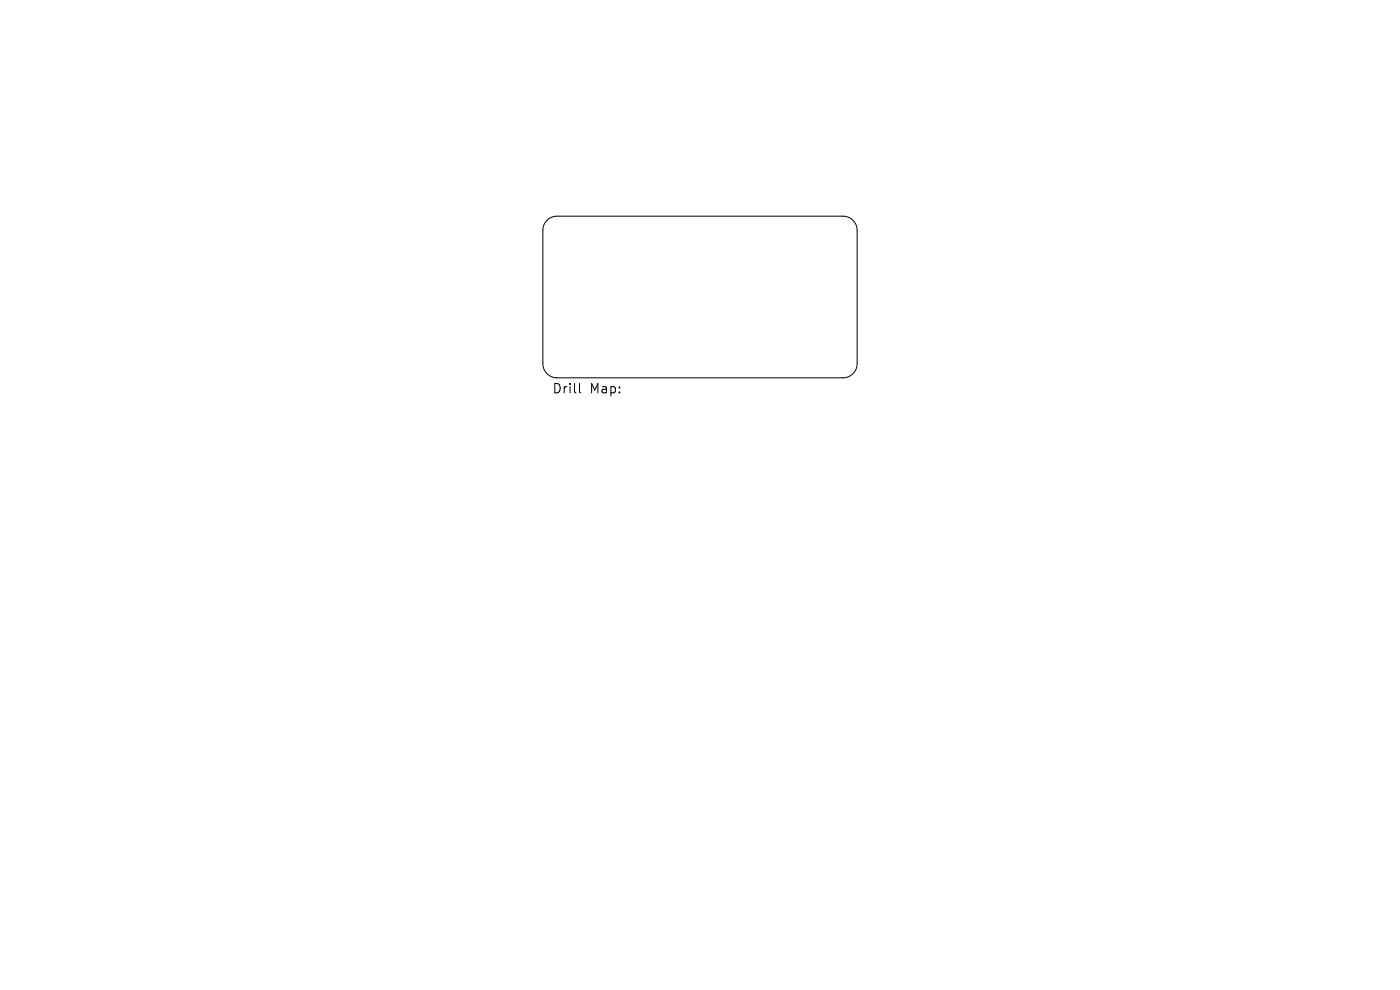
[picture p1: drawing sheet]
<svg xmlns="http://www.w3.org/2000/svg" width="297mm" height="210mm" viewBox="0 0 297 210" stroke-linecap="round" stroke-linejoin="round" font-family="sans-serif">
<defs><g id="words">
<g font-size="2.8">
<text x="117.1" y="83.7">Drill</text>
<text x="125.1" y="83.7">Map:</text>
</g>
</g></defs>
<path d="M116 46.7a3 3 0 0 1 2.2-.8h60.6a3 3 0 0 1 3 3v28.2a3 3 0 0 1-3 3h-60.6a3 3 0 0 1-3-3v-28.2a3 3 0 0 1 .8-2.2zM122.9 81.3v1.8l.3 .2" fill="none" stroke="#000" stroke-width=".21"/>
<use href="#words"/>
</svg>
